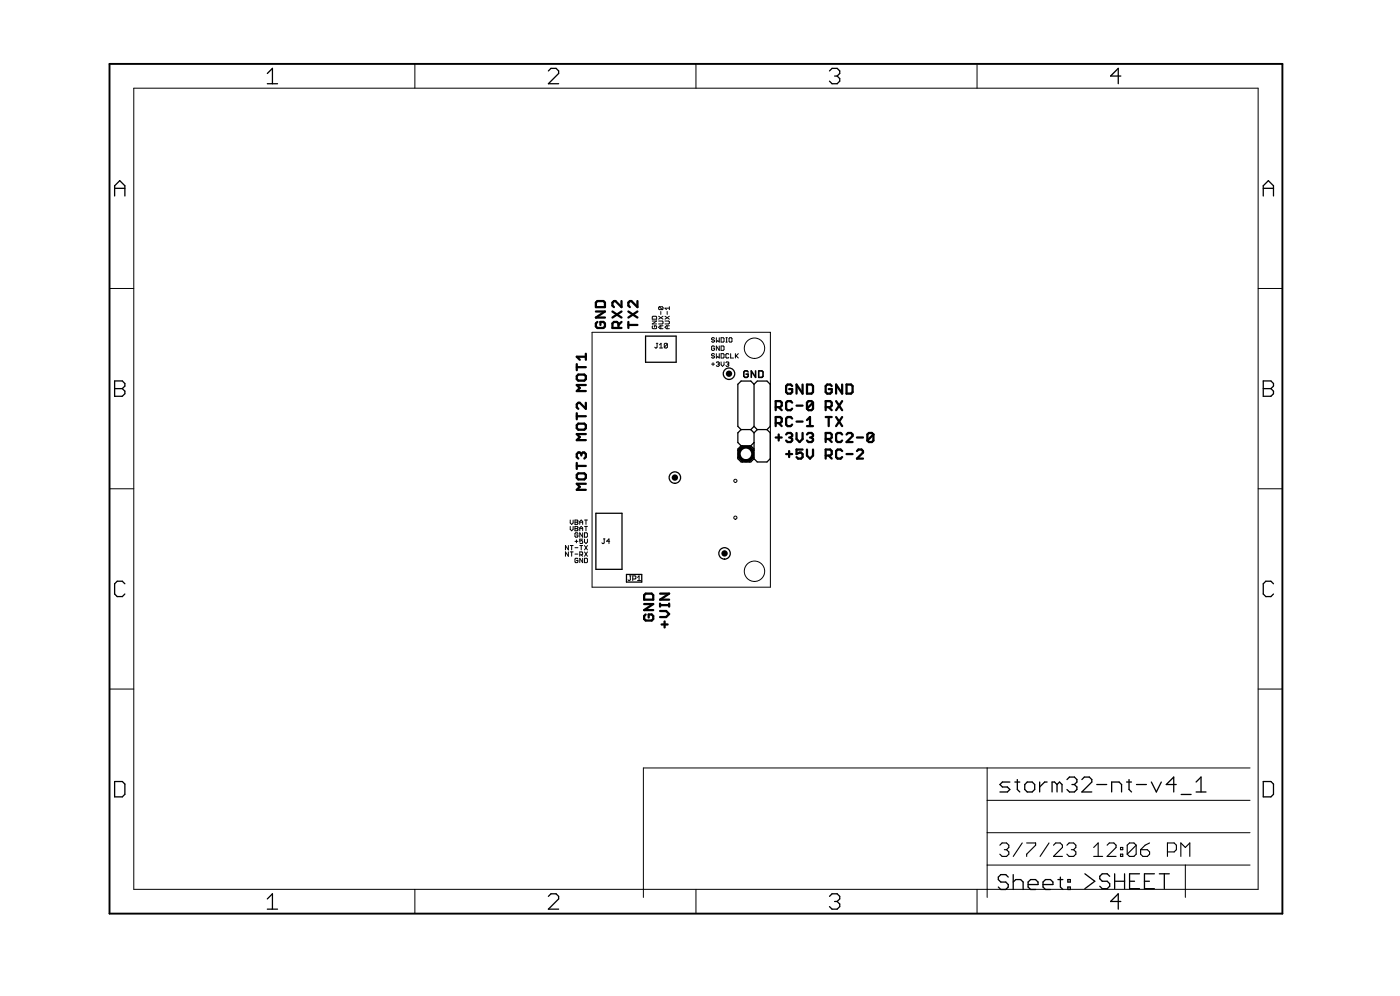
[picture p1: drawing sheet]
<svg xmlns="http://www.w3.org/2000/svg" width="286mm" height="203mm" viewBox="0 0 286 203" stroke-linecap="round" stroke-linejoin="round" font-family="sans-serif">
<g fill="none" stroke="#000" stroke-width=".2">
<path d="M27.3 18h229.5v163.4h-229.5zM84.7 13v5M142 13v5M199.4 13v5M22.4 58.9h4.9M256.8 58.9h4.9M120.8 67.8h36.4v52h-36.4zM133.1 64.7l.2-.2h.6l.1 .2v.4h-.9zM133.1 65.5h.9l-.9 .6h.9M133.3 66.5l-.2 .1 .2 .5h.6l.1-.5-.4-.1v.3M134 70h.3M134.1 70v.8l-.1 .2-.4-.2"/>
<path d="M134.4 65.5h.8l.1 .1-.1 .5h-.8M134.4 64.5l.9 .6M134.6 62.6h.6l.1 .1-.1 .5M134.6 62.6l-.2 .4 .2 .2h.6M134.6 62.6l.6 .6M134.6 71h.6M134.6 70.4l.3-.4v1M134.9 63.5v.6M134.9 66.5v.6M135.3 66.5h-.6l-.3 .3 .3 .3h.6M135.3 64.5l-.9 .6M135.7 65.5h.8l.1 .1-.1 .5h-.8"/>
<path d="M135.7 64.5l.9 .6M136.2 63.5v.6M136.2 66.5v.6M136.2 70.2v.6l-.1 .2-.5-.2M136.2 70.2l-.5-.2-.1 .2v.6M136.2 70.2l-.6 .6M136.6 66.5h-.6l-.3 .3 .3 .3h.6M136.6 62.6v.6M136.6 64.5l-.9 .6M136.6 62.9h-.9l.3 .3M145.2 74.3h.6M145.5 74v.6"/>
<path d="M145.8 69l-.4-.1-.2 .3 .5 .1 .1 .3-.1 .2-.5-.2M145.8 70.7l-.1-.1-.5 .1v.6l.2 .2 .4-.2v-.3h-.3M145.8 72.3l-.1-.1-.5 .1 .2 .3h.3l.1 .3-.1 .1-.5-.1M146.2 68.9v.9l.3-.3 .3 .3v-.9M146.2 72.2v.8l.3-.3 .3 .3v-.8M146.2 74l.5-.2 .1 .2-.1 .3M146.5 74.3h.2M146.7 74.3l.1 .1-.1 .3-.5-.1M146.8 70.6v.9l-.6-.9v.9M147.2 68.9h.4l.2 .1v.6l-.2 .2h-.4zM147.2 70.6h.4l.2 .1v.6l-.2 .2h-.4zM147.2 72.2h.4l.2 .1v.6l-.2 .1h-.4z"/>
<path d="M147.2 73.8v.6l.3 .3 .3-.3v-.6M148.2 68.9h.3M148.2 69.8h.3M148.2 74l.4-.2 .2 .2-.2 .3M148.3 68.9v.9M148.5 74.3h.1M148.6 74.3l.2 .1-.2 .3-.4-.1M148.8 72.3l-.2-.1-.4 .1v.6l.1 .1 .5-.1M149 68.9l.4 .1v.6l-.1 .2-.5-.2v-.6zM149.1 72.2v.8h.6M150.1 72.2v.8M150.3 72.6l.4 .4"/>
<path d="M150.7 72.2l-.6 .5M22.4 99.7h4.9M256.8 99.7h4.9M116 111.3v.9l-.6-.9v.9M116 112.6v.9l-.6-.9v.9M116.4 112.6h.6M116.4 111.3h.6M116.4 106.1v.6l.3 .3 .3-.3v-.6M116.4 107.4v.6l.3 .3 .3-.3v-.6M116.7 111.3v.9M116.7 112.6v.9M117.4 106.1h.4l.2 .1-.2 .3 .2 .3-.2 .2h-.4z"/>
<path d="M117.4 107.4h.4l.2 .1-.2 .3 .2 .3-.2 .2h-.4zM117.4 113h.6M117.4 111.7h.6M117.4 110.4h.6M117.4 107.8h.4M117.4 106.5h.4M117.7 110.1v.6M118 114l-.2-.1-.4 .1v.6l.4 .2 .2-.5h-.3M118 108.8l-.2-.1-.4 .1v.6l.4 .2 .2-.5h-.3M118.3 107v-.6l.3-.3 .3 .3v.6M118.3 108.3v-.6l.3-.3 .3 .3v.6M118.3 113.2h.5l.1-.2-.1-.4h-.5v.9"/>
<path d="M118.3 111.3h.6M118.3 107.8h.6M118.3 106.5h.6M118.6 113.2l.3 .3M118.6 111.3v.9M118.9 108.7v.9l-.6-.9v.9M118.9 110h-.6v.4l.3-.1 .3 .1-.1 .5-.5-.2M118.9 113.9v.9l-.6-.9v.9M119.3 113.9h.5l.1 .1v.6l-.1 .2h-.5zM119.3 108.7h.5l.1 .1v.6l-.1 .2h-.5zM119.3 110v.6l.3 .3 .3-.3v-.6M119.3 112.6l.6 .9"/>
<path d="M119.3 111.3l.6 .9M119.3 107.4h.6M119.3 106.1h.6M119.6 106.1v.9M119.6 107.4v.9M119.9 112.6l-.6 .9M119.9 111.3l-.6 .9M123.2 109.9h.3M123.3 109.9v.8l-.1 .2-.4-.2M124.5 110.4h-.7l.5-.5v1M128.5 117.5h.3M128.7 117.5v.8l-.2 .1-.3-.1"/>
<path d="M129.1 118.1h.5l.2-.5-.2-.1h-.5v.9M130.1 118.4h.7M130.1 117.8l.3-.3v.9M22.4 140.6h4.9M201.5 156.7v26.4M255.1 156.7h-123.8v26.4M256.8 140.6h4.9M201.5 176.5h53.6M201.5 169.9h53.6M201.5 163.3h53.6M241.9 176.5v6.6M84.7 181.4v5"/>
<path d="M142 181.4v5M199.4 181.4v5"/>
<circle cx="154" cy="71" r="2.08"/>
<circle cx="150.1" cy="98.1" r=".33"/>
<circle cx="150.1" cy="105.6" r=".33"/>
<circle cx="154" cy="116.5" r="2.08"/>
</g>
<g fill="none" stroke="#000" stroke-width=".46">
<path d="M117.7 74.3v1.2M117.7 74.9h1.9M118 76.4h1.3l.3 .3v.6l-.3 .4h-1.3l-.3-.4v-.6zM119.6 78.6h-1.9l.6 .6-.6 .6h1.9M119.6 72.2v1.2M119.6 72.8h-1.9l.6 .6M121.6 63.6h1.9l-1.9 1.2h1.9M121.9 61.4h1.3l.3 .3v1h-1.9v-1zM121.9 65.7l-.3 .3v.6l.3 .3h1.3l.3-.3v-.6l-.3-.3h-.7v.6M125 63.6l1.9 1.2M126.2 66.9v-.9l-.3-.3h-.6l-.3 .3v.9h1.9M126.9 61.4v1.3l-1.3-1.3h-.3l-.3 .3v.6l.3 .4"/>
<path d="M126.9 65.7l-.7 .6M126.9 63.6l-1.9 1.2M128.3 66.3h1.8M128.3 65.7v1.2M128.3 63.6l1.8 1.2M130.1 61.4v1.3l-1.2-1.3h-.3l-.3 .3v.6l.3 .4M130.1 63.6l-1.8 1.2M161.7 78.8l-.3-.3h-.6l-.3 .3v1.2l.3 .3h.6l.3-.3v-.6h-.6M163.8 78.5v1.8l-1.2-1.8v1.8M164.7 78.5h.9l.3 .3v1.2l-.3 .3h-.9zM169.8 78.8l-.3-.3h-.7l-.3 .3v1.2l.3 .3h.7l.3-.3v-.6h-.7M171.9 78.5v1.8l-1.2-1.8v1.8"/>
<path d="M172.8 78.5h.9l.3 .3v1.2l-.3 .3h-.9zM117.7 84.3v1.2M117.7 86.7l.3-.3h1.3l.3 .3v.7l-.3 .3h-1.3l-.3-.3zM117.7 94.4v1.3M117.7 96.9l.3-.3h1.3l.3 .3v.6l-.3 .3h-1.3l-.3-.3zM117.7 84.9h1.9M117.7 95.1h1.9M118.6 92.6l-.3-.3h-.3l-.3 .3v.6l.3 .3M118.6 92.6l.4-.3h.3l.3 .3v.6l-.3 .3M118.6 92.6v.3M119.6 82.2v1.2l-1.3-1.2h-.3l-.3 .3v.6l.3 .3M119.6 88.6h-1.9l.6 .6-.6 .6h1.9"/>
<path d="M119.6 98.7h-1.9l.6 .6-.6 .6h1.9M158.3 89.3h1.3M158.3 83.1h.9l.4-.3v-.7l-.4-.3h-.9v1.9M158.3 86.3h.9l.4-.3v-.6l-.4-.3h-.9v1.8M158.9 88.6v1.3M158.9 86.3l.7 .6M158.9 83.1l.7 .6M160.5 92.6h1.2M160.5 88.6l.3-.3h.6l.3 .3v.4l-.3 .3M161.1 92v1.3M161.1 89.3h.3M161.4 89.3l.3 .3v.3l-.3 .3h-.6l-.3-.3"/>
<path d="M161.7 85.4l-.3-.3h-.6l-.3 .3v1.2l.3 .3h.6l.3-.3M161.7 82.1l-.3-.3h-.6l-.3 .3v1.3l.3 .3h.6l.3-.3M162.6 88.3v1.3l.6 .6 .6-.6v-1.3M162.6 86h1.2M162.6 82.8h1.2M163.8 91.7h-1.2v.9l.6-.3h.3l.3 .3v.7l-.3 .3h-.6l-.3-.3M164.7 91.7v1.2l.6 .7 .6-.7v-1.2M164.7 88.6l.3-.3h.6l.3 .3v.4l-.3 .3M164.7 86.9h1.2M164.7 85.7l.6-.6v1.8M165.3 89.3h.3M165.6 89.3l.3 .3v.3l-.3 .3h-.6l-.3-.3"/>
<path d="M165.9 82.1l-.3-.3h-.6l-.3 .3v1.3M165.9 82.1v1.3l-.3 .3h-.6l-.3-.3M165.9 82.1l-1.2 1.3M168.5 92.9h1l.3-.3v-.6l-.3-.3h-1v1.9M168.5 89.6h1l.3-.3v-.7l-.3-.3h-1v1.9M168.5 85.1h1.3M168.5 83.1h1l.3-.3v-.7l-.3-.3h-1v1.9M169.1 89.6l.7 .6M169.1 83.1l.7 .6M169.1 85.1v1.8M169.1 92.9l.7 .7M170.7 81.8l1.2 1.9"/>
<path d="M170.7 85.1l1.2 1.8M171.9 92l-.3-.3h-.6l-.3 .3v1.3l.3 .3h.6l.3-.3M171.9 88.6l-.3-.3h-.6l-.3 .3v1.3l.3 .3h.6l.3-.3M171.9 81.8l-1.2 1.9M171.9 85.1l-1.2 1.8M172.8 92.6h1.2M172.8 88.6l.3-.3h.6l.3 .3v.4l-1.2 1.2h1.2M174.9 92l.3-.3h.6l.3 .3v.3l-1.2 1.3h1.2M174.9 89.3h1.2M178.3 88.6l-.3-.3h-.7l-.3 .3v1.3M178.3 88.6v1.3l-.3 .3h-.7l-.3-.3M178.3 88.6l-1.3 1.3"/>
<path d="M131.5 121.4l.3-.3h1.2l.3 .3v.9h-1.8zM131.5 123.2h1.8l-1.8 1.3h1.8M131.8 125.4l-.3 .3v.6l.3 .3h1.2l.3-.3v-.6l-.3-.3h-.6v.6M134.7 121.1h1.9l-1.9 1.2h1.9M134.7 124.7h1.3l.6 .6-.6 .6h-1.3M134.7 123.5h1.9M134.7 123.1v.7M135 127.4h1.3M135.7 126.8v1.2M136.6 123.1v.7"/>
</g>
<path d="M152.7 75.9l-.2-.2h-.5l-.2 .2v.9l.2 .2h.5l.2-.2v-.5h-.4M154.2 75.7v1.3l-.9-1.3v1.3M154.9 75.7h.6l.2 .2v.9l-.2 .2h-.6z" fill="none" stroke="#000" stroke-width=".33"/>
<g fill="none" stroke="#000" stroke-width=".26">
<path d="M54.6 15l1-1.1v3.2M54.6 17.1h2M111.9 14.5l.6-.6h1l.5 .6v.5l-2.1 2.1h2.1M169.3 14.5l.5-.6h1.1l.5 .6v.5l-.5 .5M170.3 15.5h.6M170.9 15.5l.5 .5v.6l-.5 .5h-1.1l-.5-.5M228.8 15.5h-2.1l1.5-1.6v3.2M23.4 40v-2.1l1-1 1.1 1v2.1M23.4 38.4h2.1M257.8 38.4h2.1M257.8 40v-2.1l1.1-1 1 1v2.1M23.4 77.7h1.6l.5 .5v.6l-.5 .5 .5 .5v.5l-.5 .5h-1.6z"/>
<path d="M23.4 79.3h1.6M131.8 68.6h6.2v5.3h-6.2zM153.9 78.4l-.7-.7h-1.9l-.7 .7v8.6l.7 .6M153.9 78.4l.7-.7h1.9l.7 .7v8.6l-.7 .6M153.9 78.4v8.6M257.8 77.7h1.6l.5 .5v.6l-.5 .5 .5 .5v.5l-.5 .5h-1.6zM257.8 79.3h1.6M150.6 93.3l1 1M151.3 87.6l-.7 .7v2l.7 .6M151.3 90.9l-.7 .7v2l.7 .7h1.9l.7-.7M151.3 87.6h1.9M151.3 90.9h1.9"/>
<path d="M151.6 90.9l-1 1M152.9 90.9l1 1M153.2 90.9l.7 .7M153.2 87.6l.7 .7M153.9 90.3l-.7 .6M153.9 88.3v5.3M153.9 87l.7 .6M153.9 87l-.7 .6M153.9 93.3l-1 1M154.6 87.6l-.7 .7M154.6 87.6h1.9M156.5 87.6l.7 .7v5.3l-.7 .7h-1.9l-.7-.7"/>
<path d="M25.5 119.1l-.5-.5h-1.1l-.5 .5v2.1l.5 .5h1.1l.5-.5M121.6 104.7h5.4v11.5h-5.4zM127.9 117.2h3.1v1.6h-3.1zM259.9 119.1l-.5-.5h-1l-.6 .5v2.1l.6 .5h1l.5-.5M23.4 159.4h1.6l.5 .6v2.1l-.5 .5h-1.6zM206.1 159.5h-1.5l-.5 .6 .5 .5h1l.5 .5-.5 .5h-1.5M207.1 159.5h1M207.6 159v2.1l.5 .5M209.7 159.5h1l.5 .6v1l-.5 .5h-1l-.5-.5v-1zM212.2 159.5v2.1M213.7 159.5h-.5l-1 1.1M217.8 159l.5-.5h1l.5 .5v.5l-.5 .6"/>
<path d="M220.8 159l.5-.5h1l.5 .5v.5l-2 2.1h2M229.9 159.5h1.1M230.4 159v2.1l.6 .5M235 159.5l1 2.1 1-2.1M244.1 159.5l1-1v3.1M257.8 159.4h1.6l.5 .6v2.1l-.5 .5h-1.6zM205.8 178.9l-.5-.5h-1l-.5 .5v.5l.5 .6h1l.5 .5v.5l-.5 .5h-1l-.5-.5M206.8 180l.5-.6h1l.5 .6v1.5M206.8 178.4v3.1M215.7 160.1l-.5-.6h-.5v2.1M215.7 160.1v1.5M215.7 160.1l.6-.6 .5 .6v1.5"/>
<path d="M215.9 179.4h1M216.4 178.9v2.1l.5 .5M218 179.4h.5v.6h-.5zM218.8 160.1h.5M219.3 160.1l.5 .5v.5l-.5 .5h-1l-.5-.5M221.4 178.3l2.1 1.5-2.1 1.5M223.9 160.1h2M226.5 178.8l-.5-.5h-1l-.5 .5v.5l.5 .5h1l.5 .5v.5l-.5 .5h-1l-.5-.5M226.9 161.6v-2.1h1.5l.5 .6v1.5M227.5 179.8h2M227.5 178.3v3M229.5 178.3v3"/>
<path d="M230.6 179.8h1M232 160.1h2M232.6 178.3h-2v3h2M233.6 179.8h1M235.6 178.3h-2v3h2M236.6 178.3h2.1M237.6 178.3v3M240.1 160.1h-2.1l1.6-1.6v3.1M241.1 162.1h2M244.1 161.6h2.1M54.6 183.4l1-1v3.1M54.6 185.5h2"/>
<path d="M111.9 182.9l.6-.5h1l.5 .5v.5l-2.1 2.1h2.1M169.3 182.9l.5-.5h1.1l.5 .5v.5l-.5 .5M170.3 183.9h.6M170.9 183.9l.5 .5v.6l-.5 .5h-1.1l-.5-.5M209.8 180.5h2.1v-.5l-.5-.6h-1l-.6 .6v1l.6 .5h1M212.9 180.5h2v-.5l-.5-.6h-1l-.5 .6v1l.5 .5h1M218 181h.5v.5h-.5zM228.8 183.9h-2.1l1.5-1.5v3.1"/>
<circle cx="148.8" cy="76.2" r="1.17"/>
<circle cx="137.7" cy="97.4" r="1.17"/>
<circle cx="147.9" cy="112.9" r="1.17"/>
</g>
<g fill="#000">
<circle cx="148.8" cy="76.2" r=".65"/>
<circle cx="137.7" cy="97.4" r=".65"/>
<circle cx="147.9" cy="112.9" r=".65"/>
</g>
<circle cx="152.3" cy="92.6" r="1.4" fill="none" stroke="#000" stroke-width=".66"/>
<path d="M22.4 13h239.3v173.4h-239.3z" fill="none" stroke="#000" stroke-width=".39"/>
<g fill="none" stroke="#000" stroke-width=".23">
<path d="M204.1 172.4l.4-.4h.9l.5 .4v.5l-.5 .5M205 173.4h.4M205.4 173.4l.5 .4v.5l-.5 .4h-.9l-.4-.4M208.6 172l-1.8 2.7M209.6 172h1.8v.4l-1.8 1.9v.4M214.1 172l-1.8 2.7M215 172.4l.5-.4h.9l.5 .4v.5l-1.9 1.8h1.9M217.8 172.4l.4-.4h.9l.5 .4v.5l-.5 .5M218.7 173.4h.4M219.1 173.4l.5 .4v.5l-.5 .4h-.9l-.4-.4M223.2 174.7h1.9M223.2 172.9l.9-.9v2.7"/>
<path d="M226 172.4l.4-.4h.9l.5 .4v.5l-1.8 1.8h1.8M228.7 172.9h.5v.5h-.5zM228.7 174.3h.5v.4h-.5zM231.9 172.4l-.5-.4h-.9l-.4 .4v1.9M231.9 172.4v1.9l-.5 .4h-.9l-.4-.4M231.9 172.4l-1.8 1.9M232.8 173.4h1.4l.4 .4v.5l-.4 .4h-.9l-.5-.4zM234.6 172l-.9 .4-.9 1M238.3 173.8h1.4l.4-.4v-1l-.4-.4h-1.4v2.7M241 174.7v-2.7l.9 .9 .9-.9v2.7"/>
</g>
</svg>
